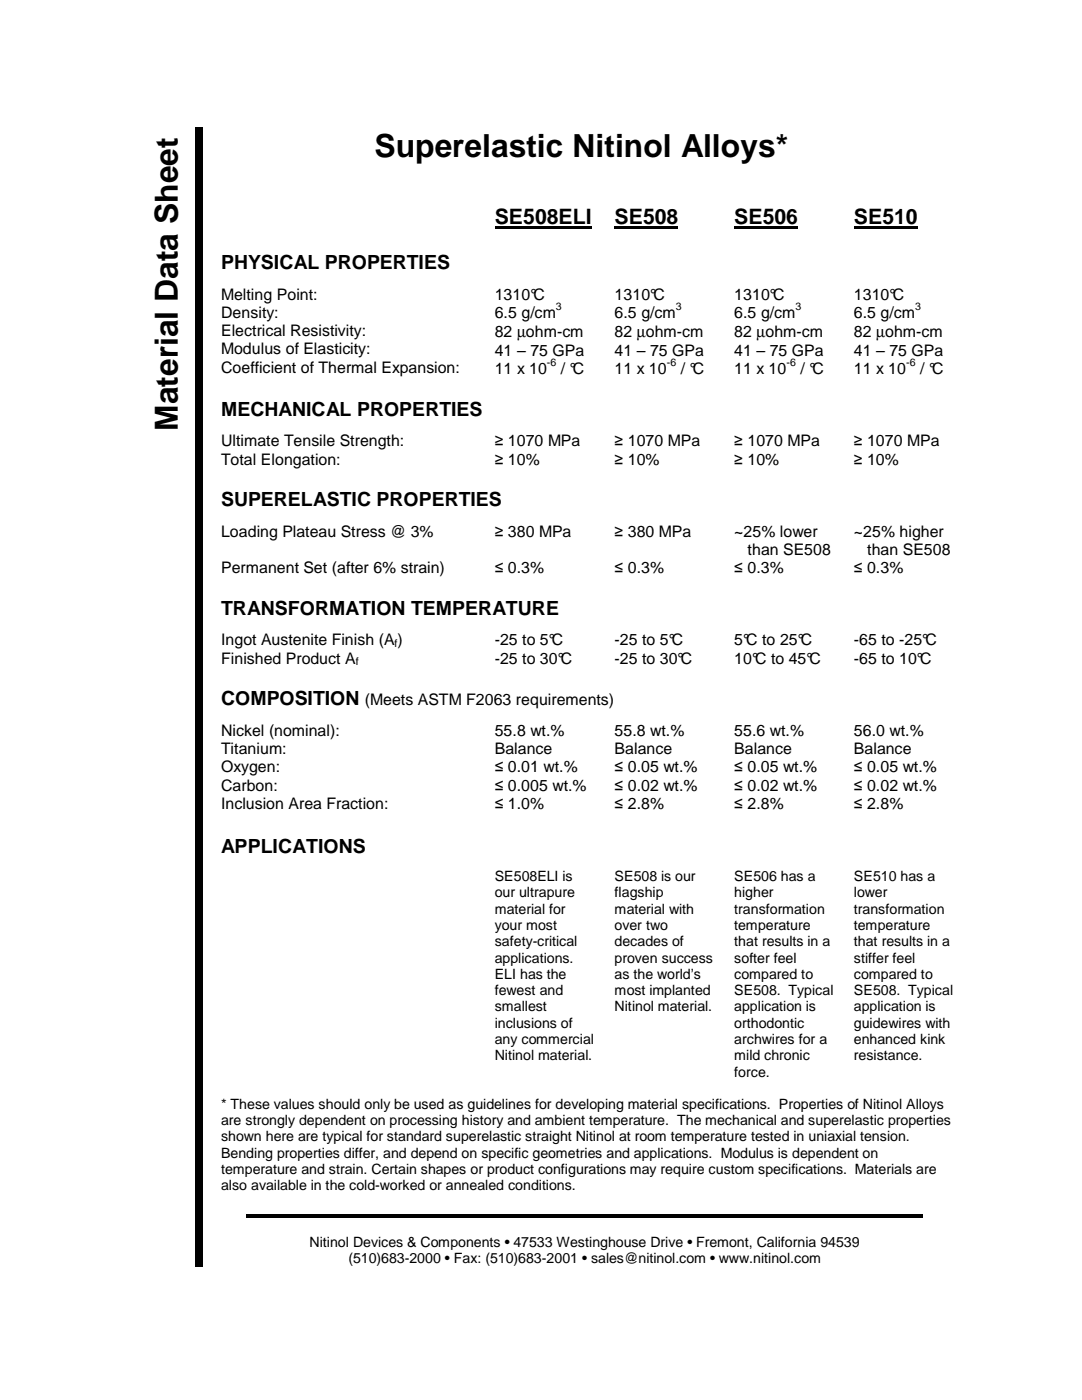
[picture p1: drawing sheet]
<svg xmlns="http://www.w3.org/2000/svg" width="216mm" height="279mm" viewBox="0 0 216 279" stroke-linecap="round" stroke-linejoin="round" font-family="sans-serif">
<defs><g id="words">
<g font-size="6.3">
<text x="74.7" y="31.2">Superelastic Nitinol Alloys*</text>
<text x="35.5" y="86" transform="rotate(-90 35.5 86)">Material Data Sheet</text>
</g>
<g font-size="4.2">
<text x="98.7" y="44.7">SE508ELI</text>
<text x="122.6" y="44.7">SE508</text>
<text x="146.5" y="44.7">SE506</text>
<text x="170.4" y="44.7">SE510</text>
</g>
<g font-size="3.9">
<text x="44.1" y="53.7">PHYSICAL PROPERTIES</text>
<text x="44.1" y="82.9">MECHANICAL PROPERTIES</text>
<text x="44.1" y="101">SUPERELASTIC PROPERTIES</text>
<text x="44.1" y="122.7">TRANSFORMATION TEMPERATURE</text>
<text x="44.1" y="140.8">COMPOSITION</text>
<text x="44.1" y="170.2">APPLICATIONS</text>
</g>
<g font-size="3.2">
<text x="44.1" y="59.8">Melting Point:</text>
<text x="98.7" y="59.8">1310°C</text>
<text x="122.6" y="59.8">1310°C</text>
<text x="146.5" y="59.8">1310°C</text>
<text x="170.4" y="59.8">1310°C</text>
<text x="44.1" y="63.5">Density:</text>
<text x="98.7" y="63.5">6.5 g/cm</text>
<text x="122.6" y="63.5">6.5 g/cm</text>
<text x="146.5" y="63.5">6.5 g/cm</text>
<text x="170.4" y="63.5">6.5 g/cm</text>
<text x="44.1" y="67.1">Electrical Resistivity:</text>
<text x="44.1" y="70.7">Modulus of Elasticity:</text>
<text x="98.7" y="71">41 – 75 GPa</text>
<text x="98.7" y="67.3">82 µohm-cm</text>
<text x="122.6" y="71">41 – 75 GPa</text>
<text x="122.6" y="67.3">82 µohm-cm</text>
<text x="146.5" y="71">41 – 75 GPa</text>
<text x="146.5" y="67.3">82 µohm-cm</text>
<text x="170.4" y="71">41 – 75 GPa</text>
<text x="170.4" y="67.3">82 µohm-cm</text>
<text x="44.1" y="74.4">Coefficient of Thermal Expansion:</text>
<text x="98.7" y="74.6">11 x 10</text>
<text x="111.9" y="74.6">/ °C</text>
<text x="122.6" y="74.6">11 x 10</text>
<text x="135.8" y="74.6">/ °C</text>
<text x="146.5" y="74.6">11 x 10</text>
<text x="159.7" y="74.6">/ °C</text>
<text x="170.4" y="74.6">11 x 10</text>
<text x="183.6" y="74.6">/ °C</text>
<text x="44.1" y="89">Ultimate Tensile Strength:</text>
<text x="98.7" y="89">≥ 1070 MPa</text>
<text x="122.6" y="89">≥ 1070 MPa</text>
<text x="146.5" y="89">≥ 1070 MPa</text>
<text x="170.4" y="89">≥ 1070 MPa</text>
<text x="44.1" y="92.7">Total Elongation:</text>
<text x="98.7" y="92.7">≥ 10%</text>
<text x="122.6" y="92.7">≥ 10%</text>
<text x="146.5" y="92.7">≥ 10%</text>
<text x="170.4" y="92.7">≥ 10%</text>
<text x="44.1" y="107.1">Loading Plateau Stress @ 3%</text>
<text x="98.7" y="107.1">≥ 380 MPa</text>
<text x="122.6" y="107.1">≥ 380 MPa</text>
<text x="146.5" y="107.1">~25% lower</text>
<text x="170.4" y="107.1">~25% higher</text>
<text x="149.2" y="110.7">than SE508</text>
<text x="173.1" y="110.7">than SE508</text>
<text x="44.1" y="114.4">Permanent Set (after 6% strain)</text>
<text x="98.7" y="114.4">≤ 0.3%</text>
<text x="122.6" y="114.4">≤ 0.3%</text>
<text x="146.5" y="114.4">≤ 0.3%</text>
<text x="170.4" y="114.4">≤ 0.3%</text>
<text x="44.1" y="128.8">Ingot Austenite Finish (A )</text>
<text x="98.7" y="128.8">-25 to 5°C</text>
<text x="122.6" y="128.8">-25 to 5°C</text>
<text x="146.5" y="128.8">5°C to 25°C</text>
<text x="170.4" y="128.8">-65 to -25°C</text>
<text x="44.1" y="132.5">Finished Product A</text>
<text x="98.7" y="132.5">-25 to 30°C</text>
<text x="122.6" y="132.5">-25 to 30°C</text>
<text x="146.5" y="132.5">10°C to 45°C</text>
<text x="170.4" y="132.5">-65 to 10°C</text>
<text x="72.8" y="140.8">(Meets ASTM F2063 requirements)</text>
<text x="44.1" y="146.9">Nickel (nominal):</text>
<text x="98.7" y="146.9">55.8 wt.%</text>
<text x="122.6" y="146.9">55.8 wt.%</text>
<text x="146.5" y="146.9">55.6 wt.%</text>
<text x="170.4" y="146.9">56.0 wt.%</text>
<text x="44.1" y="150.5">Titanium:</text>
<text x="44.1" y="154.1">Oxygen:</text>
<text x="98.7" y="150.5">Balance</text>
<text x="98.7" y="154.1">≤ 0.01 wt.%</text>
<text x="122.6" y="150.5">Balance</text>
<text x="122.6" y="154.1">≤ 0.05 wt.%</text>
<text x="146.5" y="150.5">Balance</text>
<text x="146.5" y="154.1">≤ 0.05 wt.%</text>
<text x="170.4" y="150.5">Balance</text>
<text x="170.4" y="154.1">≤ 0.05 wt.%</text>
<text x="44.1" y="157.8">Carbon:</text>
<text x="44.1" y="161.5">Inclusion Area Fraction:</text>
<text x="98.7" y="157.8">≤ 0.005 wt.%</text>
<text x="98.7" y="161.5">≤ 1.0%</text>
<text x="122.6" y="157.8">≤ 0.02 wt.%</text>
<text x="122.6" y="161.5">≤ 2.8%</text>
<text x="146.5" y="157.8">≤ 0.02 wt.%</text>
<text x="146.5" y="161.5">≤ 2.8%</text>
<text x="170.4" y="157.8">≤ 0.02 wt.%</text>
<text x="170.4" y="161.5">≤ 2.8%</text>
</g>
<g font-size="2.8">
<text x="98.7" y="175.9">SE508ELI is</text>
<text x="98.7" y="179.1">our ultrapure</text>
<text x="122.6" y="175.9">SE508 is our</text>
<text x="122.6" y="179.1">flagship</text>
<text x="146.5" y="175.9">SE506 has a</text>
<text x="146.5" y="179.1">higher</text>
<text x="170.4" y="175.9">SE510 has a</text>
<text x="170.4" y="179.1">lower</text>
<text x="98.7" y="182.4">material for</text>
<text x="98.7" y="185.6">your most</text>
<text x="122.6" y="182.4">material with</text>
<text x="122.6" y="185.6">over two</text>
<text x="146.5" y="182.4">transformation</text>
<text x="146.5" y="185.6">temperature</text>
<text x="170.4" y="182.4">transformation</text>
<text x="170.4" y="185.6">temperature</text>
<text x="98.7" y="188.8">safety-critical</text>
<text x="122.6" y="188.8">decades of</text>
<text x="146.5" y="188.8">that results in a</text>
<text x="170.4" y="188.8">that results in a</text>
<text x="98.7" y="192.1">applications.</text>
<text x="98.7" y="195.4">ELI has the</text>
<text x="122.6" y="192.1">proven success</text>
<text x="122.6" y="195.4">as the world’s</text>
<text x="146.5" y="192.1">softer feel</text>
<text x="146.5" y="195.4">compared to</text>
<text x="170.4" y="192.1">stiffer feel</text>
<text x="170.4" y="195.4">compared to</text>
<text x="98.7" y="198.6">fewest and</text>
<text x="98.7" y="201.8">smallest</text>
<text x="122.6" y="198.6">most implanted</text>
<text x="122.6" y="201.8">Nitinol material.</text>
<text x="146.5" y="198.6">SE508. Typical</text>
<text x="146.5" y="201.8">application is</text>
<text x="170.4" y="198.6">SE508. Typical</text>
<text x="170.4" y="201.8">application is</text>
<text x="98.7" y="205.1">inclusions of</text>
<text x="98.7" y="208.3">any commercial</text>
<text x="146.5" y="205.1">orthodontic</text>
<text x="146.5" y="208.3">archwires for a</text>
<text x="170.4" y="205.1">guidewires with</text>
<text x="170.4" y="208.3">enhanced kink</text>
<text x="98.7" y="211.6">Nitinol material.</text>
<text x="146.5" y="211.6">mild chronic</text>
<text x="146.5" y="214.8">force.</text>
<text x="170.4" y="211.6">resistance.</text>
<text x="44.1" y="221.3">* These values should only be used as guidelines for developing material specifications. Properties of Nitinol Alloys</text>
<text x="44.1" y="224.6">are strongly dependent on processing history and ambient temperature. The mechanical and superelastic properties</text>
<text x="44.1" y="227.8">shown here are typical for standard superelastic straight Nitinol at room temperature tested in uniaxial tension.</text>
<text x="44.1" y="231.1">Bending properties differ, and depend on specific geometries and applications. Modulus is dependent on</text>
<text x="44.1" y="234.3">temperature and strain. Certain shapes or product configurations may require custom specifications. Materials are</text>
<text x="44.1" y="237.5">also available in the cold-worked or annealed conditions.</text>
<text x="61.8" y="248.9">Nitinol Devices &amp; Components • 47533 Westinghouse Drive • Fremont, California 94539</text>
<text x="69.5" y="252.1">(510)683-2000 • Fax: (510)683-2001 • sales@nitinol.com • www.nitinol.com</text>
</g>
<g font-size="2.1">
<text x="110.9" y="61.8">3</text>
<text x="134.8" y="61.8">3</text>
<text x="158.7" y="61.8">3</text>
<text x="182.6" y="61.8">3</text>
<text x="109.1" y="73">-6</text>
<text x="133.1" y="73">-6</text>
<text x="156.9" y="73">-6</text>
<text x="180.8" y="73">-6</text>
<text x="78.7" y="129.2">f</text>
<text x="71" y="132.8">f</text>
</g>
</g></defs>
<g fill="#000">
<path d="M38.9 25.4h1.6v11.3h-1.6zM38.9 36.7h1.6v9h-1.6zM38.9 45.7h1.6v11.2h-1.6zM38.9 56.9h1.6v18.4h-1.6zM38.9 75.3h1.6v10.8h-1.6zM38.9 86.1h1.6v7.3h-1.6zM38.9 93.4h1.6v10.7h-1.6zM38.9 104.1h1.6v11h-1.6zM38.9 115.1h1.6v10.8h-1.6zM38.9 125.9h1.6v7.2h-1.6zM38.9 133.1h1.6v10.8h-1.6zM38.9 143.9h1.6v18.2h-1.6z"/>
<path d="M38.9 162.1h1.6v11.2h-1.6zM38.9 173.3h1.6v42.2h-1.6zM38.9 215.5h1.6v26.8h-1.6zM38.9 242.3h1.6v.8h-1.6zM38.9 243.1h1.6v9.7h-1.6zM49.2 242.3h134.9v.7h-134.9z"/>
</g>
<path d="M98.7 45.4h19.3M122.6 45.4h12.7M146.5 45.4h12.7M170.4 45.4h12.7" fill="none" stroke="#000" stroke-width=".42"/>
<use href="#words"/>
</svg>
